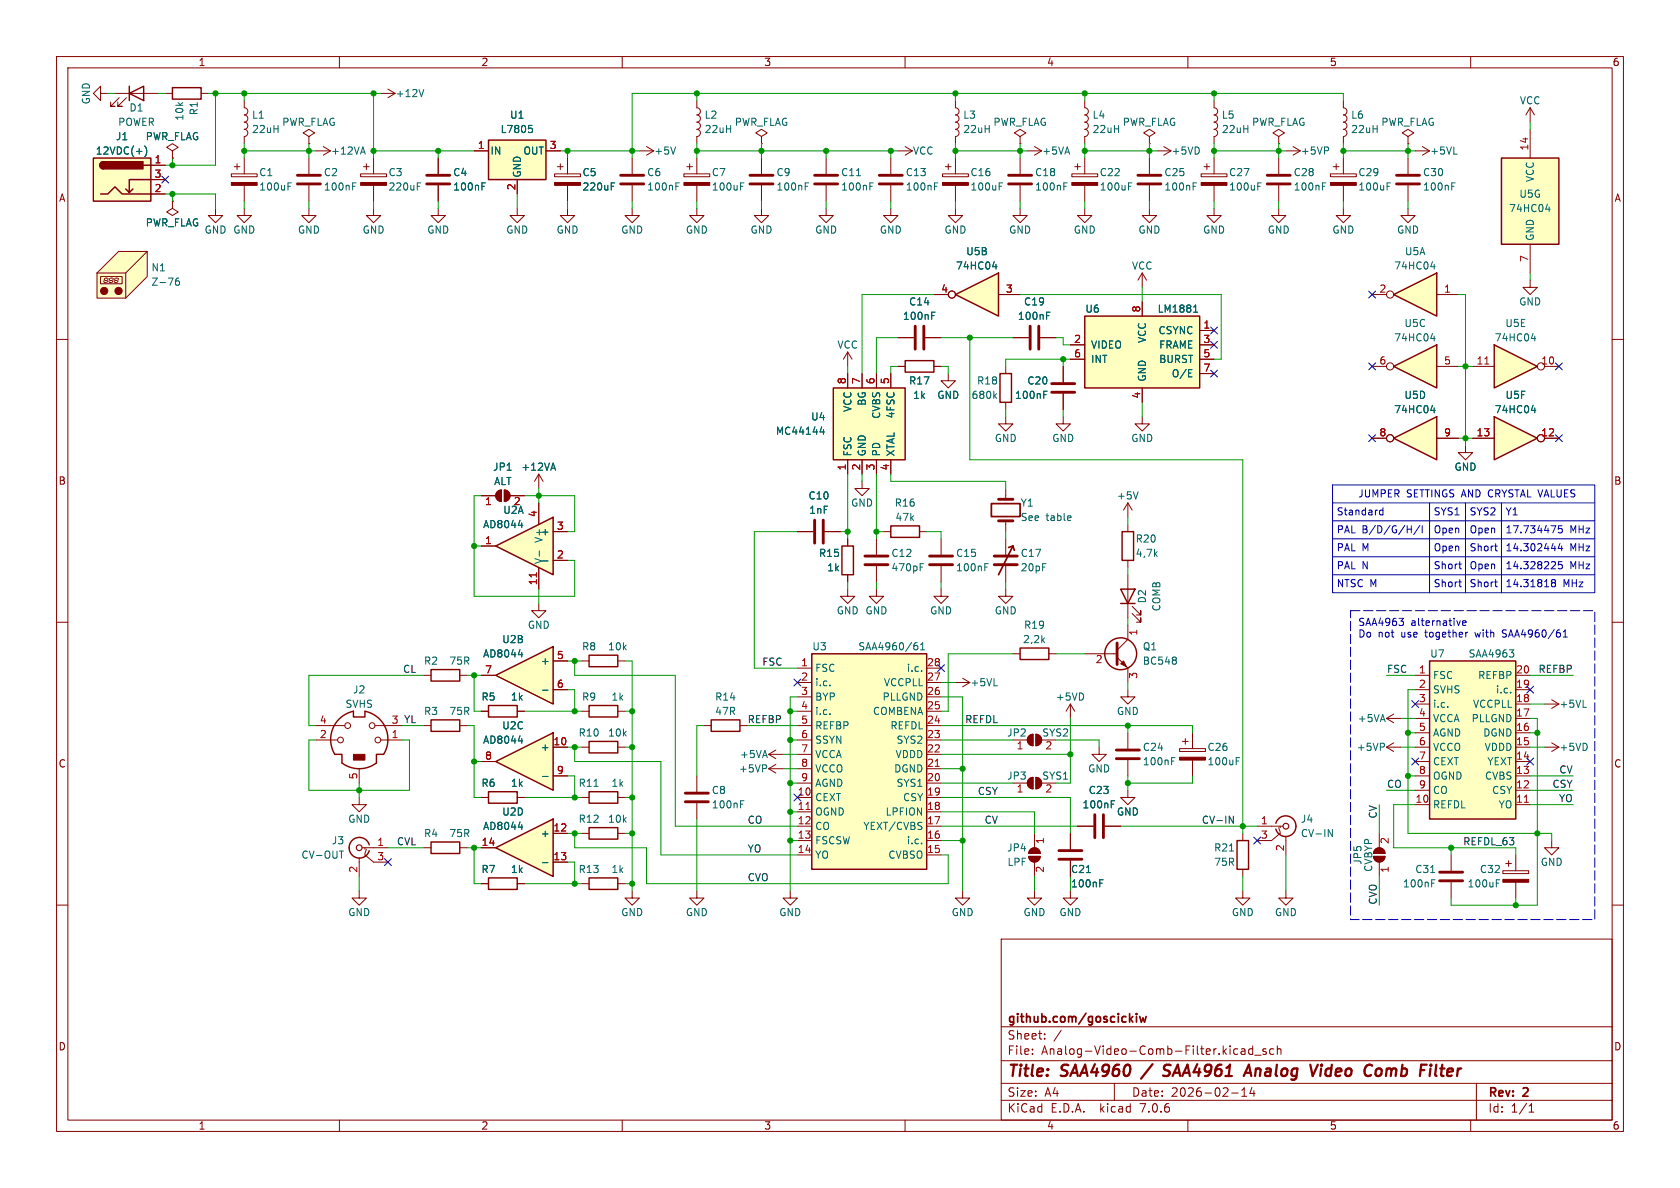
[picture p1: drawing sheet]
<svg xmlns="http://www.w3.org/2000/svg" width="297mm" height="210mm" viewBox="0 0 297 210" stroke-linecap="round" stroke-linejoin="round" font-family="sans-serif">
<defs><g id="words">
<g font-size="2.8" fill="#840000">
<text x="178" y="190.9">Title:</text>
<text x="187.7" y="190.9">SAA4960</text>
<text x="207.4" y="190.9">SAA4961</text>
<text x="222.6" y="190.9">Analog</text>
<text x="235" y="190.9">Video</text>
<text x="245.3" y="190.9">Comb</text>
<text x="255.9" y="190.9">Filter</text>
</g>
<g font-size="2.1" fill="#840000">
<text x="178" y="184">Sheet:</text>
<text x="178" y="181.2">github.com/goscickiw</text>
<text x="178" y="186.7">File:</text>
<text x="184.1" y="186.7">Analog-Video-Comb-Filter.kicad_sch</text>
<text x="178" y="196.9">KiCad</text>
<text x="178" y="194.1">Size:</text>
<text x="184.7" y="194.1">A4</text>
<text x="185.7" y="196.9">E.D.A.</text>
<text x="194.6" y="196.9">kicad</text>
<text x="200" y="194.1">Date:</text>
<text x="201.8" y="196.9">7.0.6</text>
<text x="207" y="194.1">2026-02-14</text>
<text x="263" y="194.3">Rev:</text>
<text x="263" y="196.9">Id:</text>
<text x="267.1" y="196.9">1/1</text>
<text x="269.4" y="194.3">2</text>
</g>
<g font-size="1.8" fill="#840000">
<text x="35" y="11.9">1</text>
<text x="85" y="11.9">2</text>
<text x="135" y="11.9">3</text>
<text x="185" y="11.9">4</text>
<text x="235" y="11.9">5</text>
<text x="285" y="11.9">6</text>
<text x="10.3" y="35.9">A</text>
<text x="285.3" y="35.9">A</text>
<text x="10.3" y="85.9">B</text>
<text x="285.3" y="85.9">B</text>
<text x="10.3" y="135.9">C</text>
<text x="285.3" y="135.9">C</text>
<text x="10.3" y="185.9">D</text>
<text x="285.3" y="185.9">D</text>
<text x="35" y="199.9">1</text>
<text x="85" y="199.9">2</text>
<text x="135" y="199.9">3</text>
<text x="185" y="199.9">4</text>
<text x="235" y="199.9">5</text>
<text x="285" y="199.9">6</text>
</g>
<g font-size="1.8" fill="#006464">
<text x="69.9" y="17.4">+12V</text>
<text x="16.1" y="18.5" transform="rotate(-90 16.1 18.5)">GND</text>
<text x="20.8" y="22.5">POWER</text>
<text x="22.8" y="19.9">D1</text>
<text x="32.6" y="21.4" transform="rotate(-90 32.6 21.4)">10k</text>
<text x="35.2" y="20.5" transform="rotate(-90 35.2 20.5)">R1</text>
<text x="44.5" y="23.7">22uH</text>
<text x="44.5" y="21.2">L1</text>
<text x="49.8" y="22.5">PWR_FLAG</text>
<text x="88.4" y="23.7">L7805</text>
<text x="90.1" y="21.2">U1</text>
<text x="124.5" y="23.7">22uH</text>
<text x="124.5" y="21.2">L2</text>
<text x="129.8" y="22.5">PWR_FLAG</text>
<text x="170.2" y="23.7">22uH</text>
<text x="170.2" y="21.2">L3</text>
<text x="175.5" y="22.5">PWR_FLAG</text>
<text x="193" y="23.7">22uH</text>
<text x="193" y="21.2">L4</text>
<text x="198.4" y="22.5">PWR_FLAG</text>
<text x="215.9" y="23.7">22uH</text>
<text x="215.9" y="21.2">L5</text>
<text x="221.2" y="22.5">PWR_FLAG</text>
<text x="238.8" y="23.7">22uH</text>
<text x="238.8" y="21.2">L6</text>
<text x="244.1" y="22.5">PWR_FLAG</text>
<text x="268.6" y="18.6">VCC</text>
<text x="16.8" y="27.5">12VDC(+)</text>
<text x="20.4" y="25">J1</text>
<text x="25.7" y="25">PWR_FLAG</text>
<text x="58.4" y="27.5">+12VA</text>
<text x="86.6" y="27.5">IN</text>
<text x="92.4" y="27.5">OUT</text>
<text x="115.6" y="27.5">+5V</text>
<text x="161.3" y="27.5">VCC</text>
<text x="184.2" y="27.5">+5VA</text>
<text x="207" y="27.5">+5VD</text>
<text x="229.9" y="27.5">+5VP</text>
<text x="252.7" y="27.5">+5VL</text>
<text x="45.7" y="31.3">C1</text>
<text x="45.7" y="33.9">100uF</text>
<text x="57.2" y="31.3">C2</text>
<text x="57.2" y="33.9">100nF</text>
<text x="68.6" y="31.3">C3</text>
<text x="68.6" y="33.9">220uF</text>
<text x="80" y="31.3">C4</text>
<text x="80" y="33.9">100nF</text>
<text x="92.3" y="31.5" transform="rotate(-90 92.3 31.5)">GND</text>
<text x="102.9" y="31.3">C5</text>
<text x="102.9" y="33.9">220uF</text>
<text x="114.3" y="31.3">C6</text>
<text x="114.3" y="33.9">100nF</text>
<text x="125.7" y="31.3">C7</text>
<text x="125.7" y="33.9">100uF</text>
<text x="137.2" y="31.3">C9</text>
<text x="137.2" y="33.9">100nF</text>
<text x="148.6" y="33.9">100nF</text>
<text x="148.6" y="31.3">C11</text>
<text x="160" y="33.9">100nF</text>
<text x="160" y="31.3">C13</text>
<text x="171.5" y="33.9">100uF</text>
<text x="171.5" y="31.3">C16</text>
<text x="182.9" y="33.9">100nF</text>
<text x="182.9" y="31.3">C18</text>
<text x="194.3" y="33.9">100uF</text>
<text x="194.3" y="31.3">C22</text>
<text x="205.7" y="33.9">100nF</text>
<text x="205.7" y="31.3">C25</text>
<text x="217.2" y="33.9">100uF</text>
<text x="217.2" y="31.3">C27</text>
<text x="228.6" y="33.9">100nF</text>
<text x="228.6" y="31.3">C28</text>
<text x="240" y="33.9">100uF</text>
<text x="240" y="31.3">C29</text>
<text x="251.5" y="33.9">100nF</text>
<text x="251.5" y="31.3">C30</text>
<text x="268.5" y="35.2">U5G</text>
<text x="271.4" y="32.3" transform="rotate(-90 271.4 32.3)">VCC</text>
<text x="25.7" y="40.2">PWR_FLAG</text>
<text x="36.1" y="41.5">GND GND</text>
<text x="52.6" y="41.5">GND</text>
<text x="64" y="41.5">GND</text>
<text x="75.4" y="41.5">GND</text>
<text x="89.4" y="41.5">GND</text>
<text x="98.3" y="41.5">GND</text>
<text x="109.7" y="41.5">GND</text>
<text x="121.2" y="41.5">GND</text>
<text x="132.6" y="41.5">GND</text>
<text x="144" y="41.5">GND</text>
<text x="155.4" y="41.5">GND</text>
<text x="166.9" y="41.5">GND</text>
<text x="178.3" y="41.5">GND</text>
<text x="189.7" y="41.5">GND</text>
<text x="201.2" y="41.5">GND</text>
<text x="212.6" y="41.5">GND</text>
<text x="224" y="41.5">GND</text>
<text x="235.5" y="41.5">GND</text>
<text x="246.9" y="41.5">GND</text>
<text x="266.7" y="37.7">74HC04</text>
<text x="168.9" y="47.9">74HC04</text>
<text x="170.7" y="45.3">U5B</text>
<text x="200" y="47.9">VCC</text>
<text x="246.4" y="47.9">74HC04</text>
<text x="248.3" y="45.3">U5A</text>
<text x="271.4" y="42.7" transform="rotate(-90 271.4 42.7)">GND</text>
<text x="26.7" y="50.7">Z-76</text>
<text x="26.7" y="48.2">N1</text>
<text x="159.5" y="56.7">100nF</text>
<text x="160.6" y="54.2">C14</text>
<text x="179.8" y="56.7">100nF</text>
<text x="180.9" y="54.2">C19</text>
<text x="191.8" y="55.5">U6</text>
<text x="204.6" y="55.5">LM1881</text>
<text x="204.7" y="59.3">CSYNC</text>
<text x="248.2" y="58">U5C</text>
<text x="266" y="58">U5E</text>
<text x="268.5" y="54.2">GND</text>
<text x="147.9" y="61.8">VCC</text>
<text x="192.8" y="61.8">VIDEO</text>
<text x="192.8" y="64.4">INT</text>
<text x="202.8" y="60.7" transform="rotate(-90 202.8 60.7)">VCC</text>
<text x="204.8" y="61.8">FRAME</text>
<text x="204.8" y="64.4">BURST</text>
<text x="246.4" y="60.6">74HC04</text>
<text x="264.1" y="60.6">74HC04</text>
<text x="153.3" y="71.8" transform="rotate(-90 153.3 71.8)">BG</text>
<text x="160.6" y="68.2">R17</text>
<text x="161.3" y="70.7">1k</text>
<text x="165.6" y="70.7">GND</text>
<text x="171.7" y="70.7">680k</text>
<text x="172.6" y="68.2">R18</text>
<text x="179.3" y="70.7">100nF</text>
<text x="181.5" y="68.2">C20</text>
<text x="202.8" y="67.6" transform="rotate(-90 202.8 67.6)">GND</text>
<text x="207.1" y="66.9">O/E</text>
<text x="248.2" y="70.7">U5D</text>
<text x="266.1" y="70.7">U5F</text>
<text x="137.1" y="77.1">MC44144</text>
<text x="143.3" y="74.5">U4</text>
<text x="150.7" y="72.9" transform="rotate(-90 150.7 72.9)">VCC</text>
<text x="155.8" y="74.1" transform="rotate(-90 155.8 74.1)">CVBS</text>
<text x="158.3" y="74.1" transform="rotate(-90 158.3 74.1)">4FSC</text>
<text x="246.4" y="73.3">74HC04</text>
<text x="264.1" y="73.3">74HC04</text>
<text x="87.1" y="83.4">JP1</text>
<text x="92.1" y="83.4">+12VA</text>
<text x="150.7" y="80.8" transform="rotate(-90 150.7 80.8)">FSC</text>
<text x="153.3" y="80.8" transform="rotate(-90 153.3 80.8)">GND</text>
<text x="155.8" y="80.8" transform="rotate(-90 155.8 80.8)">PD</text>
<text x="158.3" y="80.8" transform="rotate(-90 158.3 80.8)">XTAL</text>
<text x="175.8" y="78.3">GND</text>
<text x="185.9" y="78.3">GND</text>
<text x="199.9" y="78.3">GND</text>
<text x="257" y="83.4">GND</text>
<text x="87.3" y="86">ALT</text>
<text x="90.7" y="89.6">2</text>
<text x="142.8" y="88.5">C10</text>
<text x="150.4" y="89.8">GND</text>
<text x="158.1" y="89.8">R16</text>
<text x="180.3" y="89.8">Y1</text>
<text x="197.4" y="88.5">+5V</text>
<text x="85.3" y="93.6">AD8044</text>
<text x="88.9" y="91">U2A</text>
<text x="95.5" y="94.8">+</text>
<text x="143" y="91">1nF</text>
<text x="158.2" y="92.3">47k</text>
<text x="180.3" y="92.3">See</text>
<text x="184.9" y="92.3">table</text>
<text x="96.1" y="99.8" transform="rotate(-90 96.1 99.8)">V-</text>
<text x="96.1" y="96.1" transform="rotate(-90 96.1 96.1)">V+</text>
<text x="144.7" y="98.7">R15</text>
<text x="146.1" y="101.2">1k</text>
<text x="157.5" y="101.2">470pF</text>
<text x="157.5" y="98.7">C12</text>
<text x="168.9" y="101.2">100nF</text>
<text x="168.9" y="98.7">C15</text>
<text x="180.3" y="98.7">C17</text>
<text x="180.3" y="101.2">20pF</text>
<text x="200.7" y="98.7">4,7k</text>
<text x="200.7" y="96.1">R20</text>
<text x="202.8" y="106.8" transform="rotate(-90 202.8 106.8)">D2</text>
<text x="88.7" y="113.9">U2B</text>
<text x="93.2" y="111.4">GND</text>
<text x="147.8" y="108.8">GND GND</text>
<text x="164.3" y="108.8">GND</text>
<text x="175.8" y="108.8">GND</text>
<text x="180.8" y="113.9">2,2k</text>
<text x="180.9" y="111.4">R19</text>
<text x="205.3" y="108.2" transform="rotate(-90 205.3 108.2)">COMB</text>
<text x="74.9" y="117.7">R2</text>
<text x="79.3" y="117.7">75R</text>
<text x="85.3" y="116.4">AD8044</text>
<text x="95.5" y="117.7">+</text>
<text x="102.8" y="115.2">R8</text>
<text x="107.4" y="115.2">10k</text>
<text x="143.5" y="115.2">U3</text>
<text x="144" y="119">FSC</text>
<text x="151.6" y="115.2">SAA4960/61</text>
<text x="160.2" y="119">i.c.</text>
<text x="201.9" y="117.7">BC548</text>
<text x="201.9" y="115.2">Q1</text>
<text x="252.7" y="116.4">U7</text>
<text x="259.5" y="116.4">SAA4963</text>
<text x="61" y="125.3">SVHS</text>
<text x="62.3" y="122.8">J2</text>
<text x="85" y="124.1">R5</text>
<text x="90.2" y="124.1">1k</text>
<text x="102.8" y="124.1">R9</text>
<text x="108" y="124.1">1k</text>
<text x="126.3" y="124.1">R14</text>
<text x="144" y="121.5">i.c.</text>
<text x="144" y="124.1">BYP</text>
<text x="155.9" y="124.1">PLLGND</text>
<text x="156.2" y="121.5">VCCPLL</text>
<text x="171.5" y="121.5">+5VL</text>
<text x="186.6" y="124.1">+5VD</text>
<text x="253.2" y="120.2">FSC</text>
<text x="253.2" y="122.8">SVHS</text>
<text x="253.2" y="125.3">i.c.</text>
<text x="260.3" y="125.3">VCCPLL</text>
<text x="261.2" y="120.2">REFBP</text>
<text x="264.4" y="122.8">i.c.</text>
<text x="275.6" y="125.3">+5VL</text>
<text x="74.9" y="126.6">R3</text>
<text x="79.3" y="126.6">75R</text>
<text x="85.3" y="131.7">AD8044</text>
<text x="88.7" y="129.1">U2C</text>
<text x="102.2" y="130.4">R10</text>
<text x="107.4" y="130.4">10k</text>
<text x="126.3" y="126.6">47R</text>
<text x="144" y="126.6">i.c.</text>
<text x="144" y="129.1">REFBP</text>
<text x="144" y="131.7">SSYN</text>
<text x="154.2" y="126.6">COMBENA</text>
<text x="157.3" y="129.1">REFDL</text>
<text x="158.4" y="131.7">SYS2</text>
<text x="178" y="130.4">JP2</text>
<text x="184.2" y="130.4">SYS2</text>
<text x="197.4" y="126.6">GND</text>
<text x="239.9" y="127.9">+5VA</text>
<text x="253.2" y="127.9">VCCA</text>
<text x="253.2" y="130.4">AGND</text>
<text x="260.1" y="127.9">PLLGND</text>
<text x="262.1" y="130.4">DGND</text>
<text x="95.5" y="132.9">+</text>
<text x="130.5" y="136.8">+5VP</text>
<text x="130.7" y="134.2">+5VA</text>
<text x="144" y="134.2">VCCA</text>
<text x="144" y="136.8">VCCO</text>
<text x="158" y="136.8">DGND</text>
<text x="158.2" y="134.2">VDDD</text>
<text x="192.3" y="136.8">GND</text>
<text x="201.9" y="135.5">100nF</text>
<text x="201.9" y="132.9">C24</text>
<text x="213.4" y="135.5">100uF</text>
<text x="213.4" y="132.9">C26</text>
<text x="239.8" y="132.9">+5VP</text>
<text x="253.2" y="132.9">VCCO</text>
<text x="253.2" y="135.5">CEXT</text>
<text x="262.4" y="132.9">VDDD</text>
<text x="262.8" y="135.5">YEXT</text>
<text x="275.6" y="132.9">+5VD</text>
<text x="85" y="139.3">R6</text>
<text x="90.2" y="139.3">1k</text>
<text x="102.2" y="139.3">R11</text>
<text x="108" y="139.3">1k</text>
<text x="125.7" y="140.6">C8</text>
<text x="125.7" y="143.1">100nF</text>
<text x="144" y="141.8">CEXT</text>
<text x="144" y="139.3">AGND</text>
<text x="158.4" y="139.3">SYS1</text>
<text x="159.6" y="141.8">CSY</text>
<text x="178" y="138">JP3</text>
<text x="184.2" y="138">SYS1</text>
<text x="191.3" y="143.1">100nF</text>
<text x="192.4" y="140.6">C23</text>
<text x="253.2" y="143.1">REFDL</text>
<text x="253.2" y="138">OGND</text>
<text x="253.2" y="140.6">CO</text>
<text x="262.4" y="138">CVBS</text>
<text x="263.7" y="140.6">CSY</text>
<text x="264.8" y="143.1">YO</text>
<text x="58.6" y="149.5">J3</text>
<text x="61.5" y="145.6">GND</text>
<text x="74.9" y="148.2">R4</text>
<text x="79.3" y="148.2">75R</text>
<text x="85.3" y="146.9">AD8044</text>
<text x="88.7" y="144.4">U2D</text>
<text x="95.5" y="148.2">+</text>
<text x="102.2" y="145.6">R12</text>
<text x="107.4" y="145.6">10k</text>
<text x="144" y="144.4">OGND</text>
<text x="144" y="146.9">CO</text>
<text x="144" y="149.5">FSCSW</text>
<text x="152.5" y="146.9">YEXT/CVBS</text>
<text x="156.5" y="144.4">LPFION</text>
<text x="160.2" y="149.5">i.c.</text>
<text x="197.4" y="144.4">GND</text>
<text x="229.9" y="145.6">J4</text>
<text x="229.9" y="148.2">CV-IN</text>
<text x="53.2" y="152">CV-OUT</text>
<text x="85" y="154.5">R7</text>
<text x="90.2" y="154.5">1k</text>
<text x="102.2" y="154.5">R13</text>
<text x="108" y="154.5">1k</text>
<text x="144" y="152">YO</text>
<text x="157" y="152">CVBSO</text>
<text x="178" y="150.7">JP4</text>
<text x="178" y="153.3">LPF</text>
<text x="189.2" y="154.5">C21</text>
<text x="214.5" y="150.7">R21</text>
<text x="214.5" y="153.3">75R</text>
<text x="240.9" y="153" transform="rotate(-90 240.9 153)">JP5</text>
<text x="242.8" y="154.2" transform="rotate(-90 242.8 154.2)">CVBYP</text>
<text x="250.1" y="154.5">C31</text>
<text x="261.5" y="154.5">C32</text>
<text x="272.3" y="153.3">GND</text>
<text x="189.2" y="157.1">100nF</text>
<text x="247.9" y="157.1">100nF</text>
<text x="259.4" y="157.1">100uF</text>
<text x="61.5" y="162.2">GND</text>
<text x="109.7" y="162.2">GND</text>
<text x="121.2" y="162.2">GND</text>
<text x="137.7" y="162.2">GND</text>
<text x="168.1" y="162.2">GND</text>
<text x="180.8" y="162.2">GND</text>
<text x="187.2" y="162.2">GND</text>
<text x="217.7" y="162.2">GND</text>
<text x="225.3" y="162.2">GND</text>
</g>
<g font-size="1.8" fill="#a90000">
<text x="27.2" y="29">1</text>
<text x="84.4" y="26.4">1</text>
<text x="97.1" y="26.4">3</text>
<text x="270.3" y="26.7" transform="rotate(-90 270.3 26.7)">14</text>
<text x="27.2" y="34">2</text>
<text x="27.2" y="31.5">3</text>
<text x="91.2" y="33.7" transform="rotate(-90 91.2 33.7)">2</text>
<text x="270.3" y="46.4" transform="rotate(-90 270.3 46.4)">7</text>
<text x="166.3" y="51.8">4</text>
<text x="177.7" y="51.8">3</text>
<text x="243.8" y="51.8">2</text>
<text x="255.2" y="51.8">1</text>
<text x="201.7" y="55.3" transform="rotate(-90 201.7 55.3)">8</text>
<text x="212.7" y="58.2">1</text>
<text x="189.8" y="60.7">2</text>
<text x="189.8" y="63.2">6</text>
<text x="212.7" y="60.7">3</text>
<text x="212.7" y="63.2">5</text>
<text x="212.7" y="65.8">7</text>
<text x="243.8" y="64.5">6</text>
<text x="255.2" y="64.5">5</text>
<text x="260.9" y="64.5">11</text>
<text x="272.4" y="64.5">10</text>
<text x="149.6" y="68" transform="rotate(-90 149.6 68)">8</text>
<text x="152.1" y="68" transform="rotate(-90 152.1 68)">7</text>
<text x="154.7" y="68" transform="rotate(-90 154.7 68)">6</text>
<text x="157.2" y="68" transform="rotate(-90 157.2 68)">5</text>
<text x="201.7" y="70.6" transform="rotate(-90 201.7 70.6)">4</text>
<text x="243.8" y="77.2">8</text>
<text x="255.2" y="77.2">9</text>
<text x="260.9" y="77.2">13</text>
<text x="272.4" y="77.2">12</text>
<text x="149.6" y="83.3" transform="rotate(-90 149.6 83.3)">1</text>
<text x="152.1" y="83.3" transform="rotate(-90 152.1 83.3)">2</text>
<text x="154.7" y="83.3" transform="rotate(-90 154.7 83.3)">3</text>
<text x="157.2" y="83.3" transform="rotate(-90 157.2 83.3)">4</text>
<text x="85.7" y="89.6">1</text>
<text x="95" y="91.5" transform="rotate(-90 95 91.5)">4</text>
<text x="98.4" y="93.7">3</text>
<text x="85.7" y="96.3">1</text>
<text x="98.4" y="98.8">2</text>
<text x="95" y="103.5" transform="rotate(-90 95 103.5)">11</text>
<text x="201.4" y="112.5" transform="rotate(-90 201.4 112.5)">1</text>
<text x="85.7" y="119.1">7</text>
<text x="98.4" y="116.6">5</text>
<text x="141.5" y="117.9">1</text>
<text x="163.8" y="117.9">28</text>
<text x="193.6" y="117.6">2</text>
<text x="250.8" y="119.1">1</text>
<text x="267.9" y="119.1">20</text>
<text x="98.4" y="121.7">6</text>
<text x="141.5" y="120.4">2</text>
<text x="141.5" y="122.9">3</text>
<text x="141.5" y="125.5">4</text>
<text x="163.8" y="125.5">25</text>
<text x="163.8" y="122.9">26</text>
<text x="163.8" y="120.4">27</text>
<text x="201.4" y="120.1" transform="rotate(-90 201.4 120.1)">3</text>
<text x="250.8" y="121.7">2</text>
<text x="250.8" y="124.2">3</text>
<text x="267.9" y="124.2">18</text>
<text x="267.9" y="121.7">19</text>
<text x="56.4" y="130.6">2</text>
<text x="56.4" y="128">4</text>
<text x="69.1" y="130.6">1</text>
<text x="97.7" y="131.8">10</text>
<text x="141.5" y="128">5</text>
<text x="141.5" y="130.6">6</text>
<text x="163.8" y="130.6">23</text>
<text x="163.8" y="128">24</text>
<text x="250.8" y="126.7">4</text>
<text x="250.8" y="129.3">5</text>
<text x="250.8" y="131.8">6</text>
<text x="267.9" y="131.8">15</text>
<text x="267.9" y="129.3">16</text>
<text x="267.9" y="126.7">17</text>
<text x="63.2" y="137.9" transform="rotate(-90 63.2 137.9)">5</text>
<text x="85.7" y="134.4">8</text>
<text x="98.4" y="136.9">9</text>
<text x="141.5" y="133.1">7</text>
<text x="141.5" y="135.6">8</text>
<text x="163.8" y="135.6">21</text>
<text x="163.8" y="133.1">22</text>
<text x="179.6" y="132.8">1</text>
<text x="184.7" y="132.8">2</text>
<text x="250.8" y="134.4">7</text>
<text x="250.8" y="136.9">8</text>
<text x="267.9" y="136.9">13</text>
<text x="267.9" y="134.4">14</text>
<text x="140.9" y="140.7">10</text>
<text x="140.9" y="143.3">11</text>
<text x="141.5" y="138.2">9</text>
<text x="163.8" y="143.3">18</text>
<text x="163.8" y="140.7">19</text>
<text x="163.8" y="138.2">20</text>
<text x="179.6" y="140.4">1</text>
<text x="184.7" y="140.4">2</text>
<text x="250.1" y="142">10</text>
<text x="250.8" y="139.4">9</text>
<text x="267.9" y="142">11</text>
<text x="267.9" y="139.4">12</text>
<text x="66.6" y="149.6">1</text>
<text x="85" y="149.6">14</text>
<text x="97.7" y="147.1">12</text>
<text x="140.9" y="145.8">12</text>
<text x="140.9" y="148.3">13</text>
<text x="163.8" y="148.3">16</text>
<text x="163.8" y="145.8">17</text>
<text x="184.9" y="149.3" transform="rotate(-90 184.9 149.3)">1</text>
<text x="222.8" y="145.8">1</text>
<text x="222.8" y="148.3">3</text>
<text x="245.8" y="149.3" transform="rotate(-90 245.8 149.3)">2</text>
<text x="63.2" y="154.4" transform="rotate(-90 63.2 154.4)">2</text>
<text x="66.6" y="152.1">3</text>
<text x="97.7" y="152.1">13</text>
<text x="140.9" y="150.9">14</text>
<text x="163.8" y="150.9">15</text>
<text x="184.9" y="154.4" transform="rotate(-90 184.9 154.4)">2</text>
<text x="227.1" y="150.6" transform="rotate(-90 227.1 150.6)">2</text>
<text x="245.8" y="154.4" transform="rotate(-90 245.8 154.4)">1</text>
</g>
<g font-size="1.8" fill="#0000c2">
<text x="240" y="88">JUMPER</text>
<text x="248.6" y="88">SETTINGS AND CRYSTAL VALUES</text>
<text x="236.2" y="94.4">PAL B/D/G/H/I</text>
<text x="236.2" y="91.2">Standard</text>
<text x="253.4" y="94.4">Open</text>
<text x="253.4" y="91.2">SYS1</text>
<text x="259.7" y="94.4">Open</text>
<text x="259.7" y="91.2">SYS2</text>
<text x="266.1" y="94.4">17.734475</text>
<text x="266.1" y="91.2">Y1</text>
<text x="277.5" y="94.4">MHz</text>
<text x="236.2" y="100.7">PAL N</text>
<text x="236.2" y="97.5">PAL M</text>
<text x="253.4" y="100.7">Short</text>
<text x="253.4" y="97.5">Open</text>
<text x="259.7" y="100.7">Open</text>
<text x="259.7" y="97.5">Short</text>
<text x="266.1" y="100.7">14.328225</text>
<text x="266.1" y="97.5">14.302444</text>
<text x="277.5" y="100.7">MHz</text>
<text x="277.5" y="97.5">MHz</text>
<text x="236.2" y="103.9">NTSC M</text>
<text x="253.4" y="103.9">Short</text>
<text x="259.7" y="103.9">Short</text>
<text x="266.1" y="103.9">14.31818</text>
<text x="276.3" y="103.9">MHz</text>
<text x="240" y="110.7">SAA4963</text>
<text x="240" y="112.8">Do</text>
<text x="243.6" y="112.8">not</text>
<text x="247.8" y="112.8">use</text>
<text x="249.4" y="110.7">alternative</text>
<text x="252.3" y="112.8">together</text>
<text x="261.3" y="112.8">with</text>
<text x="266.3" y="112.8">SAA4960/61</text>
</g>
<g font-size="1.8" fill="#0f0f0f">
<text x="71.2" y="119">CL</text>
<text x="134.7" y="117.8">FSC</text>
<text x="245.1" y="119">FSC</text>
<text x="271.9" y="119">REFBP</text>
<text x="69.1" y="128">3 YL</text>
<text x="132.1" y="127.9">REFBP</text>
<text x="170.5" y="127.9">REFDL</text>
<text x="275.6" y="136.8">CV</text>
<text x="172.8" y="140.6">CSY</text>
<text x="245.1" y="139.4">CO</text>
<text x="274.4" y="139.4">CSY</text>
<text x="275.5" y="141.9">YO</text>
<text x="70.1" y="149.5">CVL</text>
<text x="132.1" y="145.7">CO</text>
<text x="174" y="145.7">CV</text>
<text x="212.4" y="145.7">CV-IN</text>
<text x="243.5" y="144.8" transform="rotate(-90 243.5 144.8)">CV</text>
<text x="258.6" y="149.5">REFDL_63</text>
<text x="132.1" y="155.9">CVO</text>
<text x="132.1" y="150.8">YO</text>
<text x="243.5" y="160" transform="rotate(-90 243.5 160)">CVO</text>
</g>
</g></defs>
<g fill="none" stroke="#840000" stroke-width=".18">
<path d="M10 10h277v190h-277zM12 12h273v186h-273zM60 10v2M110 10v2M160 10v2M210 10v2M260 10v2M250.2 26.7h2.5M251.5 25.9l1.2 .8M252.7 26.7l-1.2 .7M10 60h2M285 60h2"/>
<path d="M149.9 62.2l-.8 1.3M149.9 62.2v2.6M149.9 62.2l.7 1.3M177.8 95.3v3M177.8 99.8v3.1M10 110h2M166.4 104.1v1.3h1.2l-1.2 1.3-1.3-1.3h1.3M285 110h2M135.9 135.9l1.3 .8M135.9 135.9h2.5M137.2 135.1l-1.3 .8M10 160h2"/>
<path d="M274.3 148.6v1.3h1.3l-1.3 1.2-1.3-1.2h1.3M285 160h2M177 166h108v32h-108zM60 198v2M110 198v2M160 198v2M177 194.5h108M177 191.5h108M177 187.5h108M177 181.5h108M182.5 186.3v.1M182.5 185.5v.1"/>
<path d="M184.7 183.6v.1M184.7 182.8v.1M187.6 182.1l-1.3 2M197 191.5v3M210 198v2M217.7 193.2h1.2M218.7 185.4l.1 .1M218.8 186.3l-.1 .1M219.5 185.5h.5l.1 .9M219.5 193.8h.9M219.5 192.7l.5-.4v1.5M220.1 185.8h-.5a.29 .29 0 0 0-.2 .3 .29 .29 0 0 0 .2 .3l.5-.1"/>
<path d="M221.3 192.2l-.3 1.1h.9M221.5 185.5l-.5-.1-.3 .3v.4l.2 .2h.6M221.5 184.9v1.5M221.7 192.8v1M221.8 186.5h1.2M223.8 185.5l-.3-.1-.3 .2 .1 .2 .5 .2v.3h-.6M225.2 185.5l-.5-.1-.2 .3v.4l.1 .2h.6M225.8 185.5l.2-.1 .4 .1 .1 .9M225.8 184.9v1.5M260 198v2M261 191.5v6.5M270.3 196.6h.9"/>
<path d="M270.3 195.5l.4-.4v1.5"/>
</g>
<g fill="none" stroke="#840000" stroke-width=".4">
<path d="M203.8 188.1l-2.1 2.6M206.7 190a.85 .85 0 0 1-1.1 .1M206.7 188.2l-.7 .1a.46 .46 0 0 0-.2 .5 .46 .46 0 0 0 .3 .4l.5 .2M219.9 190.2l.9-2 .4 2M220.1 189.6h1M233.6 188.9l-.2 1.3M233.6 188.2v.2M233.6 188.2l-.1 .1 .1 .1M233.6 188.2l.1 .1-.1 .1M234.5 189.1l-.2 .7 .3 .4M243.5 189a.5 .5 0 0 1 .8 .3l-.1 .5a.62 .62 0 0 1-.7 .4M254.6 188.9h.8"/>
<path d="M255 188.2l-.2 1.7v.2l.4 .1"/>
</g>
<path d="M179.1 96.5l-2.6 5.1M179.1 96.5l-.8 .3M179.1 96.5l.2 .8M200.9 179.2v.1M200.9 179.7v1M201.5 179.7l.3 1 .3-.7 .2 .7 .3-1" fill="none" stroke="#840000" stroke-width=".3"/>
<path d="M257 27.2h.6M135.4 135.3l.1 .1-.1 .4" fill="none" stroke="#006464" stroke-width=".18"/>
<path d="M175.8 99.8h4M175.8 98.3h4" fill="none" stroke="#840000" stroke-width=".51"/>
<path d="M264.2 61l7.6 3.8-7.6 3.8z" fill="#ffffc2"/>
<g fill="none" stroke="#840000" stroke-width=".25">
<path d="M22.9 16.5l2.5-1.3v2.6zM22.9 15.2v2.6M16.5 27.9h10.2v7.7h-10.2zM17.8 34.3h1.2l1.3-1.3 1.3 1.3h5.1M18.3 28.6a.64 .64 0 0 0-.6 .6 .64 .64 0 0 0 .6 .6M23.5 33.4l-.6 .6M25.4 29.2h1.3M26.7 31.8h-3.8v2.2l-.7-.6M265.4 27.9h10.2v15.3h-10.2zM147.3 68.6h12.7v12.7h-12.7zM264.2 61l7.6 3.8-7.6 3.8zM148.8 96.5h2.1v5.1h-2.1z"/>
<path d="M180.3 114.6h5.1v2h-5.1zM104.1 140h5.1v2h-5.1zM104.1 155.2h5.1v2h-5.1z"/>
</g>
<g fill="none" stroke="#840000" stroke-width=".18">
<path d="M20.3 16.5h7.6M21.1 17.3l-1.5 1.5h.7h-.7v-.8M22.4 17.3l-1.6 1.5h.8h-.8v-.8M43.2 17.8v1.3a.64 .64 0 0 1 .6 .6 .64 .64 0 0 1-.6 .6 .64 .64 0 0 1 .6 .7 .64 .64 0 0 1-.6 .6 .64 .64 0 0 1 .6 .6 .64 .64 0 0 1-.6 .7 .64 .64 0 0 1 .6 .6 .64 .64 0 0 1-.6 .6v1.3M270.5 19.1l-.8 1.2M270.5 19.1v2.5M270.5 19.1l.8 1.2M26.7 29.2h2.5M26.7 34.3h2.5M26.7 31.8h2.5M248.9 36.8v1.3h1.3l-1.3 1.3-1.3-1.3h1.3M248.9 24.1l1-.6-1-.6-1 .6 1 .6v1.3"/>
<path d="M248.9 25.4h.1M248.9 27.9v2.8M248.9 32.8v2.8M270.5 22.9v5M270.5 43.2v5.1M149.9 66v2.6M152.4 66v2.6M154.9 66v2.6M157.5 66v2.6M260.3 64.8h3.9M273 64.8h2.6M141 94h2.8"/>
<path d="M145.8 94h2.8M149.9 81.3v2.5M149.9 95.3v1.2M152.4 81.3v2.5M154.9 81.3v2.5M157.5 81.3v2.5M149.9 101.6v1.3M170.2 119.9l1.2 .8M179.1 115.6h1.2M185.4 115.6h1.3M168.9 120.7h2.5M171.4 120.7l-1.2 .7"/>
<path d="M199.4 121.9v1.3h1.3l-1.3 1.3-1.3-1.3h1.3M199.4 139.7v1.3h1.3l-1.3 1.2-1.3-1.2h1.3M102.9 141h1.2M102.9 156.2h1.2M109.2 141h1.3M109.2 156.2h1.3M111.8 157.5v1.3h1.2l-1.2 1.2-1.3-1.2h1.3M139.7 157.5v1.3h1.3l-1.3 1.2-1.3-1.2h1.3M181.9 151.4h2a1.02 1.02 0 0 1-1 1 1.02 1.02 0 0 1-1-1zM182.2 150.2a1.02 1.02 0 0 1 1.1-.3 1.02 1.02 0 0 1 .6 1h-2zM182.9 147.3v2.6M182.9 152.4v2.5"/>
<path d="M256.5 151.1v2.8M256.5 156v2.8M265.7 153.9h4.6v.5h-4.6zM266.2 152.7h1M266.7 152.1v1.1M268 151.1v2.8M268 156v2.8"/>
<circle cx="272.4" cy="64.8" r=".63"/>
</g>
<path d="M262.5 64.4h.7" fill="none" stroke="#a90000" stroke-width=".18"/>
<g fill="none" stroke="#006464" stroke-width=".18">
<path d="M25.6 25.8a1.46 1.46 0 0 1 0 1.9M256.7 32.9h.4M256.7 32.3h.6M273.3 37h.7M273.9 36.6v.8M270.7 59.8h.8M271.3 59.4v.9M145 76.4h.8M145.6 75.9v.9M105 139h.7M175.7 121.2h.6M252.9 154.2h.7"/>
<path d="M253.1 156.1h.4M253.1 155.5h.6M264.5 156.1h.5M264.5 155.5h.6"/>
</g>
<g fill="#ffffc2" stroke="#ffffc2" stroke-width=".18">
<path d="M147.3 68.6h12.7v12.7h-12.7z"/>
<path d="M265.4 27.9h10.2v15.3h-10.2z"/>
<path d="M16.5 27.9h10.2v7.7h-10.2z"/>
</g>
<path d="M246.9 32.5h4.1M246.9 31h4.1M144 91.9v4.1M145.5 91.9v4.1M254.5 155.7h4.1M254.5 154.2h4.1" fill="none" stroke="#840000" stroke-width=".51"/>
<g fill="#840000" stroke="#840000" stroke-width=".18">
<path d="M182.2 150.2a1.02 1.02 0 0 1 1.1-.3 1.02 1.02 0 0 1 .6 1h-2z"/>
<path d="M181.9 151.4h2a1.02 1.02 0 0 1-1 1 1.02 1.02 0 0 1-1-1z"/>
<path d="M265.7 155.4h4.6v.6h-4.6z"/>
</g>
<g fill="#840000" stroke="#840000" stroke-width=".25">
<path d="M17.8 28.8l.5-.2v1.2a.63 .63 0 0 1-.6-.3 .63 .63 0 0 1 .1-.7z"/>
<path d="M18.3 28.6h7v1.2h-7z"/>
</g>
<path d="M246.4 77.5l7.6-3.8v7.6z" fill="#ffffc2"/>
<path d="M246.4 77.5l7.6-3.8v7.6z" fill="none" stroke="#840000" stroke-width=".25"/>
<g fill="none" stroke="#840000" stroke-width=".18">
<path d="M17.8 16.5v-1.3l-1.3 1.3 1.3 1.3v-1.3h1.2M242.6 77.5h2.5M254 77.5h3.8M259.1 78.7v1.3h1.2l-1.2 1.3-1.3-1.3h1.3"/>
<circle cx="245.7" cy="77.5" r=".63"/>
</g>
<path d="M252.9 72.5h.8M253.5 72.1v.9" fill="none" stroke="#006464" stroke-width=".18"/>
<path d="M264.2 73.7l7.6 3.8-7.6 3.8z" fill="#ffffc2"/>
<path d="M264.2 73.7l7.6 3.8-7.6 3.8z" fill="none" stroke="#840000" stroke-width=".25"/>
<g fill="none" stroke="#840000" stroke-width=".18">
<path d="M260.3 77.5h3.9M273 77.5h2.6M123.2 137.2v2.8M179.1 138.4h2.5M181.9 137.7l.7-.3v2a1.02 1.02 0 0 1-.9-.6 1.02 1.02 0 0 1 .2-1.1zM183.1 137.4a1.02 1.02 0 0 1 1 1 1.02 1.02 0 0 1-1 1zM123.2 142v2.8"/>
<circle cx="272.4" cy="77.5" r=".63"/>
</g>
<path d="M270.7 72.5h.8M271.3 72.1v.9M130.9 142.2h.4M130.9 141.5h.6" fill="none" stroke="#006464" stroke-width=".18"/>
<path d="M121.2 141.7h4M121.2 140.2h4" fill="none" stroke="#840000" stroke-width=".51"/>
<g fill="#840000" stroke="#840000" stroke-width=".18">
<path d="M181.9 137.7l.7-.3v2a1.02 1.02 0 0 1-.9-.6 1.02 1.02 0 0 1 .2-1.1z"/>
<path d="M183.1 137.4a1.02 1.02 0 0 1 1 1 1.02 1.02 0 0 1-1 1z"/>
</g>
<path d="M246.4 64.8l7.6-3.8v7.6z" fill="#ffffc2"/>
<path d="M246.4 64.8l7.6-3.8v7.6z" fill="none" stroke="#840000" stroke-width=".25"/>
<g fill="none" stroke="#840000" stroke-width=".18">
<path d="M242.6 64.8h2.5M254 64.8h3.8"/>
<circle cx="245.7" cy="64.8" r=".63"/>
</g>
<path d="M252.9 59.8h.8M253.5 59.4v.9" fill="none" stroke="#006464" stroke-width=".18"/>
<path d="M246.4 52.1l7.6-3.8v7.6z" fill="#ffffc2"/>
<g fill="none" stroke="#840000" stroke-width=".25">
<path d="M246.4 52.1l7.6-3.8v7.6zM198.1 104.1h2.6l-1.3 2.6zM198.1 106.7h2.6"/>
<circle cx="198.1" cy="115.6" r="2.82"/>
</g>
<g fill="none" stroke="#840000" stroke-width=".18">
<path d="M214.6 17.8v1.3a.64 .64 0 0 1 .7 .6 .64 .64 0 0 1-.7 .6 .64 .64 0 0 1 .7 .7 .64 .64 0 0 1-.7 .6 .64 .64 0 0 1 .7 .6 .64 .64 0 0 1-.7 .7 .64 .64 0 0 1 .7 .6 .64 .64 0 0 1-.7 .6v1.3M30.5 35.6v1.2l1 .7-1 .6-1-.6 1-.7M30.5 35.6h.1M212.3 30.7h4.6v.5h-4.6zM212.9 29.5h1M213.4 29v1M214.6 27.9v2.8M214.6 32.8v2.8M226.1 36.8v1.3h1.2l-1.2 1.3-1.3-1.3h1.3M237.5 36.8v1.3h1.3l-1.3 1.3-1.3-1.3h1.3M242.6 52.1h2.5M254 52.1h3.8"/>
<path d="M191.8 115.6h5.7M197.5 116.2l1.9 1.9v2.6M199.4 101.6v7.6M199.4 110.5v2.5l-1.9 1.9M200.2 108.5l1.5 1.5v-.8v.8h-.8M200.2 107.2l1.5 1.5v-.7v.7h-.8M179.1 130.8h2.5M181.9 130.1l.7-.3v2a1.02 1.02 0 0 1-.9-.6 1.02 1.02 0 0 1 .2-1.1zM183.1 129.8a1.02 1.02 0 0 1 1 1 1.02 1.02 0 0 1-1 1zM199.4 129.5v2.8M199.4 134.4v2.8"/>
<circle cx="245.7" cy="52.1" r=".63"/>
</g>
<path d="M222.4 32.9h.4M222.4 32.3h.6M252.9 47.1h.8M253.5 46.7v.9M207.8 116.2l.2 .2-.2 .2M207.8 116.8l.2 .1-.2 .5M207.1 134.5h.4M207.1 133.9h.6" fill="none" stroke="#006464" stroke-width=".18"/>
<path d="M197.5 113.7v3.8M197.4 134.1h4M197.4 132.6h4" fill="none" stroke="#840000" stroke-width=".51"/>
<g fill="#840000" stroke="#840000" stroke-width=".18">
<path d="M181.9 130.1l.7-.3v2a1.02 1.02 0 0 1-.9-.6 1.02 1.02 0 0 1 .2-1.1z"/>
<path d="M183.1 129.8a1.02 1.02 0 0 1 1 1 1.02 1.02 0 0 1-1 1z"/>
<path d="M212.3 32.3h4.6v.5h-4.6z"/>
<path d="M198.1 117.3l.5-.5 .5 1.1z"/>
</g>
<path d="M21 44.5h5v4.4l-3.8 3.8h-5.1v-4.4z" fill="#ffffc2"/>
<g fill="none" stroke="#840000" stroke-width=".18">
<path d="M29.2 16.5h1.3M35.6 16.5h1.2M67.3 16.5h2.5M68.6 15.7l1.2 .8M69.8 16.5l-1.2 .8M30.5 26.7l1-.7-1-.6-1 .6 1 .7v1.2M30.5 27.9h.1M38.1 36.8v1.3h1.3l-1.3 1.3-1.3-1.3h1.3M40.9 30.7h4.6v.5h-4.6zM41.4 29.5h1M41.9 29v1M43.2 36.8v1.3h1.2l-1.2 1.3-1.3-1.3h1.3"/>
<path d="M43.2 27.9v2.8M43.2 32.8v2.8M54.6 24.1l1-.6-1-.6-1 .6 1 .6v1.3M54.6 25.4h.1M54.6 36.8v1.3h1.3l-1.3 1.3-1.3-1.3h1.3M54.6 27.9v2.8M54.6 32.8v2.8M55.9 26.7h2.5M57.1 25.9l1.3 .8M58.4 26.7l-1.3 .7M63.8 30.7h4.5v.5h-4.5zM64.3 29.5h1"/>
<path d="M64.8 29v1M66 36.8v1.3h1.3l-1.3 1.3-1.2-1.3h1.2M66 27.9v2.8M66 32.8v2.8M77.5 36.8v1.3h1.2l-1.2 1.3-1.3-1.3h1.3M77.5 27.9v2.8M77.5 32.8v2.8M83.8 26.7h2.6M91.4 36.8v1.3h1.3l-1.3 1.3-1.2-1.3h1.2M91.4 31.8v2.5M96.5 26.7h2.6M100.3 36.8v1.3h1.3l-1.3 1.3-1.2-1.3h1.2"/>
<path d="M158.7 26.7h2.6M160 25.9l1.3 .8M161.3 26.7l-1.3 .7M203.2 36.8v1.3h1.3l-1.3 1.3-1.3-1.3h1.3M203.2 24.1l1-.6-1-.6-1 .6 1 .6v1.3M203.2 25.4h.1M203.2 27.9v2.8M203.2 32.8v2.8M204.5 26.7h2.5M205.7 25.9l1.3 .8M207 26.7l-1.3 .7M214.6 36.8v1.3h1.3l-1.3 1.3-1.2-1.3h1.2"/>
<path d="M17.8 48.9h3.8v1.3h-3.8zM18.4 49.6l-.1 .2M18.4 49.9h.4M18.5 49.2l-.1 .3M18.5 49.6h.3M18.6 49.2h.3M19 49.6l-.1 .3M19.1 49.2l-.1 .3M19.3 49.6v.2M19.4 49.9h.3M19.4 49.2v.3M19.5 49.6h.3"/>
<path d="M19.6 49.2h.3M19.9 49.6v.3M20 49.2v.3M20.2 49.6v.2M20.3 49.9h.3M20.3 49.2v.3M20.4 49.6h.3M20.5 49.2h.3M20.8 49.6v.3M20.9 49.2v.3M21 44.5h5v4.4l-3.8 3.8h-5.1v-4.4zM22.2 48.3v4.4"/>
<path d="M26 44.5l-3.8 3.8h-5.1M201.9 48.3l-.7 1.2M201.9 48.3v2.5M201.9 48.3l.8 1.2M85.1 87.6h2.5M88 86.9l.6-.3v2a1.02 1.02 0 0 1-.9-.6 1.02 1.02 0 0 1 .3-1.1zM89.2 86.6a1.02 1.02 0 0 1 1 1 1.02 1.02 0 0 1-1 1zM90.2 87.6h2.5M95.2 83.8l-.7 1.3M95.2 83.8v2.6M95.2 88.9v3.8M95.2 83.8l.8 1.3"/>
<path d="M152.4 85.1v1.3h1.3l-1.3 1.2-1.3-1.2h1.3M156.2 94h1.3M162.6 94h1.2M95.2 100.3v3.8M141 118.1h2.5M163.8 118.1h2.6M250.2 119.4h2.5M268 119.4h2.5M124.5 128.3h1.2M130.8 128.3h1.3M141 128.3h2.5M141 120.7h2.5"/>
<path d="M141 138.4h2.5M141 135.9h2.5M141 133.4h2.5M141 130.8h2.5M141 125.7h2.5M141 123.2h2.5M163.8 128.3h2.6M163.8 120.7h2.6M163.8 138.4h2.6M163.8 135.9h2.6M163.8 133.4h2.6M163.8 130.8h2.6"/>
<path d="M163.8 125.7h2.6M163.8 123.2h2.6M245.1 132.1h2.5M245.1 127h2.5M245.1 132.1l1.3 .7M245.1 127l1.3 .8M246.4 131.3l-1.3 .8M246.4 126.2l-1.3 .8M250.2 132.1h2.5M250.2 139.7h2.5M250.2 137.2h2.5M250.2 134.6h2.5"/>
<path d="M250.2 129.5h2.5M250.2 127h2.5M250.2 124.5h2.5M250.2 121.9h2.5M268 132.1h2.5M268 139.7h2.5M268 137.2h2.5M268 134.6h2.5M268 129.5h2.5M268 127h2.5M268 124.5h2.5M268 121.9h2.5"/>
<path d="M273 132.1h2.6M274.3 131.3l1.3 .8M275.6 132.1l-1.3 .7M102.9 147.3h1.2M109.2 147.3h1.3M123.2 157.5v1.3h1.3l-1.3 1.2-1.3-1.2h1.3M141 146.1h2.5M141 141h2.5M141 143.5h2.5M141 148.6h2.5M141 151.1h2.5M163.8 146.1h2.6"/>
<path d="M163.8 141h2.6M163.8 143.5h2.6M163.8 148.6h2.6M163.8 151.1h2.6M170.2 157.5v1.3h1.2l-1.2 1.2-1.3-1.2h1.3M182.9 157.5v1.3h1.2l-1.2 1.2-1.3-1.2h1.3M189.2 147.3v2.8M189.2 152.1v2.8M190.5 146.1h2.8M195.3 146.1h2.8M242.8 151.4h2.1a1.02 1.02 0 0 1-1.1 1 1.02 1.02 0 0 1-1-1zM243.1 150.2a1.02 1.02 0 0 1 1.1-.3 1.02 1.02 0 0 1 .7 1h-2.1z"/>
<path d="M243.8 147.3v2.6M243.8 152.4v2.5M250.2 142.2h2.5M268 142.2h2.5"/>
</g>
<g fill="#840000" stroke="#840000" stroke-width=".18">
<path d="M40.9 32.3h4.6v.5h-4.6z"/>
<path d="M242.8 151.4h2.1a1.02 1.02 0 0 1-1.1 1 1.02 1.02 0 0 1-1-1z"/>
<path d="M243.1 150.2a1.02 1.02 0 0 1 1.1-.3 1.02 1.02 0 0 1 .7 1h-2.1z"/>
<path d="M63.8 32.3h4.5v.5h-4.5z"/>
<path d="M88 86.9l.6-.3v2a1.02 1.02 0 0 1-.9-.6 1.02 1.02 0 0 1 .3-1.1z"/>
<path d="M89.2 86.6a1.02 1.02 0 0 1 1 1 1.02 1.02 0 0 1-1 1z"/>
<circle cx="18.4" cy="51.4" r=".63"/>
<circle cx="21" cy="51.4" r=".63"/>
</g>
<g fill="none" stroke="#006464" stroke-width=".18">
<path d="M74.9 15.8l-.4 1.3M50.9 32.9h.4M50.9 32.3h.6M62.3 32.9h.5M62.3 32.3h.6M63.9 26.9h.6M64.2 26l.4 1.2M73.8 32.9h.4M73.8 32.3h.6M85.2 32.9h.4M85.2 32.3h.6M93.5 22.2h.6"/>
<path d="M93.6 22.7h.3l.2 .2-.1 .5h-.4M210.9 32.9h.5M210.9 32.3h.6M31.6 49.2h-.3a.85 .85 0 0 0 0 1.2l.4-.1v-.4l-.2-.3-.4 .1-.1 .2M95.3 97.4v.9M97.5 82.8h.6M97.8 81.9l.4 1.2M161.8 114.1l.3 .1 .2 .1-.1 .5-.4 .1M162.1 113.6l-.3 .1M162.8 114.9h.7M162.8 114l.3-.4v1.3M162.9 118.6v.1"/>
<path d="M266.8 114.9h.8l-.4 .5M267.6 115.5v.5M146.7 121.1v.1M146.7 126.2v.1M244.6 131.5l.2 .1-.2 .4M255.9 124.9v.1M267.1 122.4v.1M162.9 149v.2M192.1 154.2h.7M194.4 156.1h.4M194.4 155.5h.6M196.5 142.2h.4"/>
<path d="M196.5 141.5h.6"/>
</g>
<path d="M30.5 15.5h5.1v2h-5.1zM86.4 24.8h10.1v7h-10.1zM157.5 93h5.1v2h-5.1zM143.5 115.6h20.3v38.1h-20.3zM252.7 116.8h15.3v28h-15.3zM125.7 127.3h5.1v2h-5.1zM104.1 146.3h5.1v2h-5.1z" fill="none" stroke="#840000" stroke-width=".25"/>
<g fill="#ffffc2" stroke="#ffffc2" stroke-width=".18">
<path d="M252.7 116.8h15.3v28h-15.3z"/>
<path d="M143.5 115.6h20.3v38.1h-20.3z"/>
<path d="M86.4 24.8h10.1v7h-10.1z"/>
</g>
<path d="M94.8 101.3v.7M165.3 135.5h.8M142.5 143.1h.7M269.5 141.8h.7" fill="none" stroke="#a90000" stroke-width=".18"/>
<path d="M52.6 32.5h4M52.6 31h4M75.4 32.5h4.1M75.4 31h4.1M201.2 32.5h4M201.2 31h4M187.2 151.9h4.1M187.2 150.4h4.1M193.5 144v4.1M195.1 144v4.1" fill="none" stroke="#840000" stroke-width=".51"/>
<path d="M87.6 96.5l10.2-5.1v10.2z" fill="#ffffc2"/>
<path d="M191.8 55.9h20.3v12.7h-20.3zM87.6 96.5l10.2-5.1v10.2zM76.2 118.4h5.1v2h-5.1zM86.4 124.7h5v2h-5z" fill="none" stroke="#840000" stroke-width=".25"/>
<g fill="none" stroke="#840000" stroke-width=".18">
<path d="M201.9 53.3v2.6M212.1 58.4h2.5M189.2 61h2.6M189.2 63.5h2.6M201.9 73.7v1.2h1.3l-1.3 1.3-1.2-1.3h1.2M201.9 68.6v2.5M212.1 61h2.5M212.1 63.5h2.5M212.1 66h2.5M85.1 96.5h2.5M97.8 99.1h2.5M97.8 94h2.5"/>
<path d="M74.9 119.4h1.3M81.3 119.4h1.2M95.2 106.7v1.3h1.3l-1.3 1.2-1.2-1.2h1.2M85.1 125.7h1.3M91.4 125.7h1.3M273 124.5h2.6M274.3 123.7l1.3 .8M275.6 124.5l-1.3 .7"/>
</g>
<path d="M211 55.2h.7M211.1 54.2l.3-.3v1.3M210.1 66.6h.6M210.1 65.3h.6M91.6 92.9h.8M95.9 99.2h1M279.9 125h.6" fill="none" stroke="#006464" stroke-width=".18"/>
<path d="M191.8 55.9h20.3v12.7h-20.3z" fill="#ffffc2" stroke="#ffffc2" stroke-width=".18"/>
<path d="M87.6 119.4l10.2-5.1v10.2z" fill="#ffffc2"/>
<path d="M87.6 119.4l10.2-5.1v10.2zM59.9 127.2l1-.9 1.6-.6v1h2v-1a5 5 0 0 1 3.3 7.7h-1.3v1.5a5.1 5.1 0 0 1-6 0v-1.5h-1.3a5.1 5.1 0 0 1 .7-6.2zM76.2 127.3h5.1v2h-5.1zM86.4 140h5v2h-5zM65.3 149.4a1.81 1.81 0 0 0-2.8-1 1.81 1.81 0 0 0 0 2.9 1.81 1.81 0 0 0 2.8-.9M76.2 148.8h5.1v2.1h-5.1zM86.4 155.2h5v2h-5z" fill="none" stroke="#840000" stroke-width=".25"/>
<g fill="none" stroke="#840000" stroke-width=".18">
<path d="M237.5 17.8v1.3a.64 .64 0 0 1 .6 .6 .64 .64 0 0 1-.6 .6 .64 .64 0 0 1 .6 .7 .64 .64 0 0 1-.6 .6 .64 .64 0 0 1 .6 .6 .64 .64 0 0 1-.6 .7 .64 .64 0 0 1 .6 .6 .64 .64 0 0 1-.6 .6v1.3M226.1 24.1l1-.6-1-.6-1.1 .6 1.1 .6v1.3M226.1 25.4h.1M85.1 119.4h2.5M97.8 116.8h2.5M55.9 128.3h5.1M55.9 130.8h3.8M63.5 135.9v2.5M66.3 128.3h4.8M67.3 130.8h3.8M74.9 128.3h1.3M81.3 128.3h1.2"/>
<path d="M97.8 121.9h2.5M63.5 157.5v1.3h1.3l-1.3 1.2-1.3-1.2h1.3M63.5 141v1.2h1.3l-1.3 1.3-1.3-1.3h1.3M63.5 151.6v3.3M64 149.9h4.6M64.5 149.9v.2M64.8 150.1l-.3 1 1.5 1.3h2.6M74.9 149.9h1.3M81.3 149.9h1.2M85.1 156.2h1.3M85.1 141h1.3M91.4 156.2h1.3"/>
<path d="M91.4 141h1.3"/>
<circle cx="60.2" cy="130.8" r=".51"/>
<circle cx="61.5" cy="128.3" r=".51"/>
<circle cx="65.8" cy="128.3" r=".51"/>
<circle cx="66.8" cy="130.8" r=".51"/>
</g>
<path d="M91.6 115.7h.8M95.9 122h1M60 150.4h.7" fill="none" stroke="#006464" stroke-width=".18"/>
<path d="M62.5 133.4h2v1h-2z" fill="#840000" stroke="#840000" stroke-width=".18"/>
<circle cx="63.5" cy="149.9" r=".51" fill="none" stroke="#840000" stroke-width=".2"/>
<path d="M87.6 134.6l10.2-5.1v10.2z" fill="#ffffc2"/>
<path d="M87.6 134.6l10.2-5.1v10.2z" fill="none" stroke="#840000" stroke-width=".25"/>
<path d="M85.1 134.6h2.5M97.8 132.1h2.5M97.8 137.2h2.5" fill="none" stroke="#840000" stroke-width=".18"/>
<path d="M91.6 131h.8M95.9 137.3h1" fill="none" stroke="#006464" stroke-width=".18"/>
<path d="M87.6 149.9l10.2-5.1v10.1z" fill="#ffffc2"/>
<path d="M160 63.8h5.1v2h-5.1zM176.8 66h2v5.1h-2zM198.4 94h2v5.1h-2zM87.6 149.9l10.2-5.1v10.1zM218.7 148.6h2v5.1h-2zM225.6 145.5a1.81 1.81 0 0 1 2.7-.9 1.81 1.81 0 0 1 0 2.9 1.81 1.81 0 0 1-2.7-.9" fill="none" stroke="#840000" stroke-width=".25"/>
<g fill="none" stroke="#840000" stroke-width=".18">
<path d="M123.2 17.8v1.3a.64 .64 0 0 1 .6 .6 .64 .64 0 0 1-.6 .6 .64 .64 0 0 1 .6 .7 .64 .64 0 0 1-.6 .6 .64 .64 0 0 1 .6 .6 .64 .64 0 0 1-.6 .7 .64 .64 0 0 1 .6 .6 .64 .64 0 0 1-.6 .6v1.3M98 30.7h4.6v.5h-4.6zM98.6 29.5h1M99.1 29v1M100.3 27.9v2.8M100.3 32.8v2.8M111.8 36.8v1.3h1.2l-1.2 1.3-1.3-1.3h1.3M111.8 27.9v2.8M111.8 32.8v2.8M113 26.7h2.6M114.3 25.9l1.3 .8M115.6 26.7l-1.3 .7"/>
<path d="M120.9 30.7h4.6v.5h-4.6zM121.4 29.5h1M121.9 29v1M123.2 36.8v1.3h1.3l-1.3 1.3-1.3-1.3h1.3M123.2 27.9v2.8M123.2 32.8v2.8M134.6 24.1l1-.6-1-.6-1 .6 1 .6v1.3M134.6 25.4h.1M134.6 36.8v1.3h1.3l-1.3 1.3-1.3-1.3h1.3M134.6 27.9v2.8M134.6 32.8v2.8M146 36.8v1.3h1.3l-1.3 1.3-1.2-1.3h1.2"/>
<path d="M146 27.9v2.8M146 32.8v2.8M157.5 36.8v1.3h1.2l-1.2 1.3-1.3-1.3h1.3M157.5 27.9v2.8M157.5 32.8v2.8M168.9 36.8v1.3h1.3l-1.3 1.3-1.3-1.3h1.3M180.3 36.8v1.3h1.3l-1.3 1.3-1.2-1.3h1.2M226.1 27.9v2.8M226.1 32.8v2.8M227.3 26.7h2.6M228.6 25.9l1.3 .8M229.9 26.7l-1.3 .7"/>
<path d="M235.2 30.7h4.6v.5h-4.6zM235.7 29.5h1M236.2 29v1M237.5 27.9v2.8M237.5 32.8v2.8M158.7 59.7h2.8M163.6 59.7h2.8M179.1 59.7h2.8M183.9 59.7h2.8M270.5 49.5v1.3h1.3l-1.3 1.3-1.3-1.3h1.3M158.7 64.8h1.3M165.1 64.8h1.3"/>
<path d="M167.6 66v1.3h1.3l-1.3 1.3-1.2-1.3h1.2M177.8 73.7v1.2h1.3l-1.3 1.3-1.3-1.3h1.3M177.8 64.8v1.2M177.8 71.1v1.3M188 73.7v1.2h1.2l-1.2 1.3-1.3-1.3h1.3M188 64.8v2.8M188 69.6v2.8M154.9 95.3v2.7M166.4 95.3v2.7M177.8 86.4v1.9M177.8 92.1v1.9M199.4 88.9v2.5"/>
<path d="M199.4 92.7v1.3M199.4 99.1v1.2M199.4 88.9l-.8 1.3M199.4 88.9l.8 1.3M149.9 104.1v1.3h1.2l-1.2 1.3-1.3-1.3h1.3M154.9 104.1v1.3h1.3l-1.3 1.3-1.2-1.3h1.2M154.9 100.1v2.8M166.4 100.1v2.8M177.8 104.1v1.3h1.3l-1.3 1.3-1.3-1.3h1.3M135.9 133.4l1.3 .7M135.9 133.4h2.5M137.2 132.6l-1.3 .8"/>
<path d="M189.2 124.5l-.7 1.2M189.2 124.5v2.5M189.2 124.5l.8 1.2M194.3 132.1v1.3h1.3l-1.3 1.2-1.3-1.2h1.3M208.5 132.3h4.6v.5h-4.6zM209 131.1h1.1M209.5 130.6v1M210.8 129.5v2.8M210.8 134.4v2.8M85.1 149.9h2.5M97.8 147.3h2.5M97.8 152.4h2.5"/>
<path d="M189.2 157.5v1.3h1.3l-1.3 1.2-1.2-1.2h1.2M219.7 157.5v1.3h1.3l-1.3 1.2-1.3-1.2h1.3M219.7 147.3v1.3M219.7 153.7v1.2M222.2 146.1h4.6M226.1 146.3l.2 1-1.5 1.3h-2.6M226.3 146.1v.2M227.3 157.5v1.3h1.3l-1.3 1.2-1.2-1.2h1.2M227.3 147.8v3.3"/>
</g>
<g fill="none" stroke="#006464" stroke-width=".18">
<path d="M108.1 32.9h.4M108.1 32.3h.6M119.4 26l-.4 1.2M119.5 32.9h.4M119.5 32.3h.6M130.9 32.9h.4M130.9 32.3h.6M142.4 32.9h.4M142.4 32.3h.6M151.4 31.1h.7M153.8 32.9h.4M153.8 32.3h.6"/>
<path d="M165.2 32.9h.4M165.2 32.3h.6M233.8 32.9h.4M233.8 32.3h.6M234.8 26l.1 .2-.1 .4M245.2 32.9h.4M245.2 32.3h.6M164.7 55.8h.4M164.7 55.2h.6M185 55.8h.5M185 55.2h.6M175.8 69.9l.4 .5"/>
<path d="M176.2 69.6l-.5 .5M184.5 69.8h.4M184.5 69.2h.6M162.7 99.6h.6M174.1 99.6h.6M189.3 91.2v.3l-.6 .1M201.2 86.9l-.4 1.3M162.7 100.2h.4M174.1 100.2h.4M218.6 134.5h.4M218.6 133.9h.6M91.6 146.2h.8"/>
<path d="M95.9 152.5h1M217.4 150.4h.7M234.8 146.6l.7 1.3v-1.3"/>
</g>
<g fill="none" stroke="#840000" stroke-width=".51">
<path d="M109.7 32.5h4.1M109.7 31h4.1M132.6 32.5h4.1M132.6 31h4.1M144 32.5h4.1M144 31h4.1M155.4 32.5h4.1M155.4 31h4.1M224 32.5h4.1M224 31h4.1M161.8 57.7v4M163.3 57.7v4"/>
<path d="M182.1 57.7v4M183.6 57.7v4M185.9 69.3h4.1M185.9 67.8h4.1M152.9 99.8h4.1M152.9 98.3h4.1M164.3 99.8h4.1M164.3 98.3h4.1M176.5 92.1h2.6M176.5 88.3h2.6"/>
</g>
<g fill="#840000" stroke="#840000" stroke-width=".18">
<path d="M235.2 32.3h4.6v.5h-4.6z"/>
<path d="M208.5 133.9h4.6v.5h-4.6z"/>
<path d="M120.9 32.3h4.6v.5h-4.6z"/>
<path d="M98 32.3h4.6v.5h-4.6z"/>
</g>
<circle cx="227.3" cy="146.1" r=".51" fill="none" stroke="#840000" stroke-width=".2"/>
<path d="M175.3 89h5v2.3h-5z" fill="none" stroke="#840000" stroke-width=".3"/>
<path d="M168.9 52.1l7.6-3.8v7.6z" fill="#ffffc2"/>
<path d="M168.9 52.1l7.6-3.8v7.6zM104.1 115.8h5.1v2.1h-5.1zM104.1 131.1h5.1v2h-5.1zM104.1 124.7h5.1v2h-5.1z" fill="none" stroke="#840000" stroke-width=".25"/>
<g fill="none" stroke="#840000" stroke-width=".18">
<path d="M168.9 17.8v1.3a.64 .64 0 0 1 .6 .6 .64 .64 0 0 1-.6 .6 .64 .64 0 0 1 .6 .7 .64 .64 0 0 1-.6 .6 .64 .64 0 0 1 .6 .6 .64 .64 0 0 1-.6 .7 .64 .64 0 0 1 .6 .6 .64 .64 0 0 1-.6 .6v1.3M191.8 17.8v1.3a.64 .64 0 0 1 .6 .6 .64 .64 0 0 1-.6 .6 .64 .64 0 0 1 .6 .7 .64 .64 0 0 1-.6 .6 .64 .64 0 0 1 .6 .6 .64 .64 0 0 1-.6 .7 .64 .64 0 0 1 .6 .6 .64 .64 0 0 1-.6 .6v1.3M26.7 29.2h2.5M26.7 34.3h2.5M26.7 31.8h2.5M30.5 35.6h.1M30.5 27.9h.1M77.5 27.9v2.8M77.5 32.8v2.8M83.8 26.7h2.6M91.4 31.8v2.5M96.5 26.7h2.6"/>
<path d="M100.3 27.9v2.8M100.3 32.8v2.8M166.6 30.7h4.6v.5h-4.6zM167.1 29.5h1M167.6 29v1M168.9 27.9v2.8M168.9 32.8v2.8M180.3 24.1l1.1-.6-1.1-.6-1 .6 1 .6v1.3M180.3 25.4h.1M180.3 27.9v2.8M180.3 32.8v2.8M181.6 26.7h2.5"/>
<path d="M182.9 25.9l1.2 .8M184.1 26.7l-1.2 .7M189.5 30.7h4.6v.5h-4.6zM190 29.5h1M190.5 29v1M191.8 36.8v1.3h1.2l-1.2 1.3-1.3-1.3h1.3M191.8 27.9v2.8M191.8 32.8v2.8M158.7 59.7h2.8M163.6 59.7h2.8M165.1 52.1h2.5M176.5 52.1h3.8"/>
<path d="M179.1 59.7h2.8M183.9 59.7h2.8M201.9 53.3v2.6M212.1 58.4h2.5M149.9 66v2.6M152.4 66v2.6M154.9 66v2.6M157.5 66v2.6M158.7 64.8h1.3M165.1 64.8h1.3M188 64.8v2.8M188 69.6v2.8"/>
<path d="M189.2 61h2.6M189.2 63.5h2.6M201.9 68.6v2.5M212.1 61h2.5M212.1 63.5h2.5M212.1 66h2.5M242.6 77.5h2.5M254 77.5h3.8M260.3 77.5h3.9M273 77.5h2.6M85.1 87.6h2.5M85.1 96.5h2.5"/>
<path d="M90.2 87.6h2.5M95.2 88.9v3.8M97.8 94h2.5M97.8 99.1h2.5M141 94h2.8M145.8 94h2.8M149.9 81.3v2.5M149.9 95.3v1.2M152.4 81.3v2.5M154.9 81.3v2.5M157.5 81.3v2.5M85.1 119.4h2.5"/>
<path d="M95.2 100.3v3.8M97.8 116.8h2.5M102.9 116.8h1.2M109.2 116.8h1.3M149.9 101.6v1.3M85.1 125.7h1.3M85.1 134.6h2.5M91.4 125.7h1.3M97.8 132.1h2.5M97.8 121.9h2.5M97.8 137.2h2.5M102.9 132.1h1.2"/>
<path d="M102.9 125.7h1.2M109.2 132.1h1.3M109.2 125.7h1.3M85.1 156.2h1.3M85.1 141h1.3M85.1 149.9h2.5M91.4 156.2h1.3M91.4 141h1.3M97.8 147.3h2.5M97.8 152.4h2.5M189.2 147.3v2.8M189.2 152.1v2.8"/>
<path d="M190.5 146.1h2.8M195.3 146.1h2.8"/>
<circle cx="168.3" cy="52.1" r=".63"/>
<circle cx="245.7" cy="77.5" r=".63"/>
<circle cx="272.4" cy="77.5" r=".63"/>
</g>
<g fill="none" stroke="#006464" stroke-width=".18">
<path d="M25.6 25.8a1.46 1.46 0 0 1 0 1.9M85.2 32.9h.4M85.2 32.3h.6M93.5 22.2h.6M93.6 22.7h.3l.2 .2-.1 .5h-.4M108.1 32.9h.4M108.1 32.3h.6M176.6 32.9h.5M176.6 32.3h.6M188.1 32.9h.4M188.1 32.3h.6M199.5 32.9h.4"/>
<path d="M199.5 32.3h.6M164.7 55.2h.6M164.7 55.8h.4M175.5 47.1h.8M176.1 46.7v.9M185 55.2h.6M185 55.8h.5M211 55.2h.7M211.1 54.2l.3-.3v1.3M145 76.4h.8M145.6 75.9v.9M184.5 69.8h.4"/>
<path d="M184.5 69.2h.6M210.1 66.6h.6M210.1 65.3h.6M252.9 72.5h.8M253.5 72.1v.9M270.7 72.5h.8M271.3 72.1v.9M91.6 92.9h.8M95.3 97.4v.9M95.9 99.2h1M97.5 82.8h.6M97.8 81.9l.4 1.2"/>
<path d="M91.6 115.7h.8M91.6 131h.8M95.9 122h1M95.9 137.3h1M91.6 146.2h.8M95.9 152.5h1M192.1 154.2h.7M194.4 156.1h.4M194.4 155.5h.6M196.5 142.2h.4M196.5 141.5h.6"/>
</g>
<g fill="#840000" stroke="#840000" stroke-width=".18">
<path d="M166.6 32.3h4.6v.5h-4.6z"/>
<path d="M189.5 32.3h4.6v.5h-4.6z"/>
</g>
<path d="M178.3 32.5h4.1M178.3 31h4.1" fill="none" stroke="#840000" stroke-width=".51"/>
<path d="M217.3 144.3l.7 1.2v-1.2" fill="none" stroke="#0f0f0f" stroke-width=".18"/>
<g fill="none" stroke="#0000c2" stroke-width=".18">
<path d="M235.6 85.7h46.3v19.1h-46.3zM235.6 95.3h46.3M235.6 88.9h46.3M235.6 92.1h46.3M235.6 98.4h46.3M243.9 90.8l.2 .2h.4M244.5 89.8v1.2M244.5 90.2h-.4l-.2 .2M248.8 93.5h.7M249.5 92.9v1.3M251 92.9l-1.1 1.6M251.4 92.9v1.3"/>
<path d="M252.7 88.9v15.9M257.9 99.7h.5M259.1 88.9v15.9M264.2 96.5h.5M264.5 97.3l.2 .1M265.4 88.9v15.9M274.2 92.9h.9l-.6 1.3M274.3 97h.8M274.9 99.4v.4M275.8 96l-.3 1h.8M276.1 96.5v.9M276.1 92.9h-.6v.6l.2-.1 .4 .1 .1 .2-.1 .4-.1 .1-.5-.1"/>
<path d="M276.1 99.3h-.6v.6l.2-.1h.4l.1 .2-.1 .4-.1 .2-.5-.2M235.6 101.6h46.3M247.3 109.3h.8l-.4 .5M248.1 109.9v.6M257.9 102.9h.5M258.1 103.7h.3M258.1 100.5l.3 .1M258.2 109.7l-.3 .9M258.6 110.1l.6-.1-.1-.2-.3-.1-.2 .2v.6h.5M259.5 111.8h-.3M264.2 102.9h.5M264.5 103.7h.2"/>
<path d="M265.6 112.6h.2M265.8 111.3l-.2 .3 .2 .4M274.2 100.6h.8M274.5 103l-.2 .2v.3l.2 .2h.4l.1-.2v-.3l-.2-.2M274.5 103l-.2-.2 .2-.3h.4l.1 .2-.2 .3M274.5 103h.3M276.4 112.6h.7M276.4 111.7l.3-.4v1.3"/>
</g>
<path d="M238.8 108h43.1v54.6h-43.1v-54.6" fill="none" stroke="#0000c2" stroke-width=".18" stroke-dasharray="1.7 .6"/>
<g fill="none" stroke="#009600" stroke-width=".18">
<path d="M19 16.5h1.3M27.9 16.5h1.3M36.8 16.5h30.5M38.1 16.5v12.7h-8.9M43.2 16.5v1.3M66 16.5v11.4M123.2 16.5v1.3M168.9 16.5v1.3M191.8 16.5v1.3M214.6 16.5v1.3M237.5 17.8v-1.3h-125.7v11.4M29.2 34.3h8.9v2.5"/>
<path d="M30.5 27.9v1.3M30.5 34.3v1.3M43.2 26.7h12.7M43.2 25.4v2.5M43.2 35.6v1.2M54.6 25.4v2.5M54.6 35.6v1.2M66 26.7h17.8M66 35.6v1.2M77.5 26.7v1.2M77.5 35.6v1.2M91.4 34.3v2.5"/>
<path d="M99.1 26.7h13.9M100.3 26.7v1.2M100.3 35.6v1.2M111.8 35.6v1.2M123.2 26.7h35.5M123.2 25.4v2.5M123.2 35.6v1.2M134.6 25.4v2.5M134.6 35.6v1.2M146 26.7v1.2M146 35.6v1.2M157.5 26.7v1.2"/>
<path d="M157.5 35.6v1.2M168.9 26.7h12.7M168.9 25.4v2.5M168.9 35.6v1.2M180.3 25.4v2.5M180.3 35.6v1.2M191.8 26.7h12.7M191.8 25.4v2.5M191.8 35.6v1.2M203.2 25.4v2.5M203.2 35.6v1.2M214.6 26.7h12.7"/>
<path d="M214.6 25.4v2.5M214.6 35.6v1.2M226.1 25.4v2.5M226.1 35.6v1.2M237.5 26.7h12.7M237.5 25.4v2.5M237.5 35.6v1.2M248.9 25.4v2.5M248.9 35.6v1.2M270.5 21.6v1.3M158.7 59.7h-3.8v6.3M165.1 52.1h-12.7v13.9"/>
<path d="M166.4 59.7h12.7M171.4 59.7v21.6h48.3v66M180.3 52.1h35.6v11.4h-1.3M186.7 59.7h1.3v1.3h1.2M201.9 50.8v2.5M257.8 52.1h1.3v26.6M270.5 48.3v1.2M149.9 64.8v1.2M158.7 64.8h-1.2v1.2M166.4 64.8h1.2v1.2M177.8 72.4v1.3M188 63.5v1.3"/>
<path d="M188 72.4v1.3M189.2 63.5h-11.4v1.3M201.9 71.1v2.6M257.8 64.8h2.5M257.8 77.5h2.5M83.8 96.5h1.3M85.1 87.6h-1.3v17.8h17.8v-6.3h-1.3M92.7 87.6h8.9v6.4h-1.3M95.2 86.4v2.5M141 94h-7.7v24.1h7.7M148.6 94h1.3M149.9 83.8v11.5"/>
<path d="M152.4 83.8v1.3M154.9 94h1.3M154.9 83.8v11.5M157.5 83.8v1.3h20.3v1.3M163.8 94h2.6v1.3M177.8 94v1.3M199.4 91.4v1.3M74.9 119.4h-20.3v8.9h1.3M82.5 119.4h2.6M83.8 119.4v6.3h1.3M95.2 104.1v2.6M100.3 116.8h2.6"/>
<path d="M101.6 116.8v2.6h17.8v26.7h21.6M110.5 116.8h1.3v40.7M149.9 102.9v1.2M154.9 102.9v1.2M166.4 102.9v1.2M177.8 102.9v1.2M179.1 115.6h-11.5v10.1h-1.2M186.7 115.6h5.1M199.4 100.3v1.3M199.4 109.2v1.3M245.1 119.4h5.1M270.5 119.4h7.6"/>
<path d="M55.9 130.8h-1.3v8.9h17.8v-8.9h-1.3M63.5 138.4v2.6M71.1 128.3h3.8M82.5 128.3h1.3v12.7h1.3M83.8 134.6h1.3M92.7 125.7h10.2M100.3 132.1h2.6M100.3 121.9h1.3v3.8M100.3 137.2h1.3v3.8M101.6 132.1v2.5h15.2v16.5h24.2M110.5 132.1h1.3M110.5 125.7h1.3"/>
<path d="M124.5 128.3h-1.3v8.9M132.1 128.3h8.9M138.4 135.9h2.6M138.4 133.4h2.6M139.7 125.7h1.3M139.7 130.8h1.3M139.7 138.4h1.3M141 123.2h-1.3v34.3M166.4 123.2h3.8v34.3M166.4 135.9h3.8M166.4 130.8h12.7M166.4 133.4h22.8"/>
<path d="M166.4 138.4h12.7M166.4 128.3h44.4v1.2M166.4 120.7h2.5M186.7 130.8h7.6v1.3M189.2 127v11.4h-2.5M199.4 120.7v1.2M199.4 128.3v1.2M199.4 137.2v2.5M210.8 137.2v1.2h-11.4M245.1 139.7h5.1M247.6 127h2.6M247.6 132.1h2.6"/>
<path d="M248.9 129.5h1.3M248.9 137.2h1.3M250.2 121.9h-1.3v25.4h25.4v1.3M270.5 127h1.3v33h-15.3v-1.2M270.5 129.5h1.3M270.5 132.1h2.5M270.5 139.7h7.6M270.5 137.2h7.6M270.5 124.5h2.5M63.5 154.9v2.6M68.6 149.9h6.3M82.5 149.9h2.6"/>
<path d="M83.8 149.9v6.3h1.3M92.7 156.2h10.2M92.7 141h10.2M100.3 147.3h2.6M100.3 152.4h1.3v3.8M101.6 147.3v2.6h12.7v6.3h53.3v-5.1h-1.2M110.5 156.2h1.3M110.5 141h1.3M110.5 147.3h1.3M123.2 144.8v12.7M139.7 148.6h1.3M139.7 143.5h1.3"/>
<path d="M166.4 146.1h24.1M166.4 148.6h3.8M166.4 143.5h16.5v3.8M166.4 141h22.8v6.3M182.9 154.9v2.6M189.2 154.9v2.6M198.1 146.1h24.1M219.7 154.9v2.6M227.3 151.1v6.4M243.8 142.2v5.1M243.8 154.9v5.1M250.2 142.2h-3.8v7.7h21.6v1.2"/>
<path d="M256.5 149.9v1.2M268 158.8v1.2M270.5 142.2h7.6"/>
</g>
<g fill="none" stroke="#000084" stroke-width=".18">
<path d="M28.6 31.1l1.2 1.3M29.8 31.1l-1.2 1.3M214 57.8l1.2 1.2M215.2 57.8l-1.2 1.2M242 51.5l1.2 1.2M243.2 51.5l-1.2 1.2M214 60.4l1.2 1.2M214 65.4l1.2 1.2M215.2 60.4l-1.2 1.2M215.2 65.4l-1.2 1.2M242 76.9l1.2 1.2M242 64.2l1.2 1.2"/>
<path d="M243.2 76.9l-1.2 1.2M243.2 64.2l-1.2 1.2M275 64.2l1.2 1.2M275 76.9l1.2 1.2M276.2 64.2l-1.2 1.2M276.2 76.9l-1.2 1.2M165.8 117.5l1.2 1.2M167 117.5l-1.2 1.2M140.4 120l1.2 1.3M141.6 120l-1.2 1.3M249.6 134l1.2 1.2M249.6 123.9l1.2 1.2"/>
<path d="M250.8 134l-1.2 1.2M250.8 123.9l-1.2 1.2M269.9 121.3l1.2 1.2M269.9 134l1.2 1.2M271.1 121.3l-1.2 1.2M271.1 134l-1.2 1.2M68 151.8l1.2 1.2M69.2 151.8l-1.2 1.2M140.4 140.4l1.2 1.2M141.6 140.4l-1.2 1.2M221.6 148l1.3 1.2M222.9 148l-1.3 1.2"/>
</g>
<path d="M94.8 101.3v.7" fill="none" stroke="#a90000" stroke-width=".18"/>
<g fill="#009600" stroke="#009600" stroke-width=".18">
<circle cx="268" cy="160" r=".46"/>
<circle cx="256.5" cy="149.9" r=".46"/>
<circle cx="248.9" cy="137.2" r=".46"/>
<circle cx="271.8" cy="147.3" r=".46"/>
<circle cx="189.2" cy="133.4" r=".46"/>
<circle cx="271.8" cy="129.5" r=".46"/>
<circle cx="214.6" cy="26.7" r=".46"/>
<circle cx="214.6" cy="16.5" r=".46"/>
<circle cx="237.5" cy="26.7" r=".46"/>
<circle cx="226.1" cy="26.7" r=".46"/>
<circle cx="248.9" cy="26.7" r=".46"/>
<circle cx="199.4" cy="128.3" r=".46"/>
<circle cx="199.4" cy="138.4" r=".46"/>
<circle cx="219.7" cy="146.1" r=".46"/>
<circle cx="259.1" cy="77.5" r=".46"/>
<circle cx="259.1" cy="64.8" r=".46"/>
<circle cx="248.9" cy="129.5" r=".46"/>
<circle cx="154.9" cy="94" r=".46"/>
<circle cx="149.9" cy="94" r=".46"/>
<circle cx="139.7" cy="130.8" r=".46"/>
<circle cx="170.2" cy="135.9" r=".46"/>
<circle cx="139.7" cy="125.7" r=".46"/>
<circle cx="139.7" cy="138.4" r=".46"/>
<circle cx="170.2" cy="148.6" r=".46"/>
<circle cx="111.8" cy="156.2" r=".46"/>
<circle cx="139.7" cy="148.6" r=".46"/>
<circle cx="139.7" cy="143.5" r=".46"/>
<circle cx="111.8" cy="147.3" r=".46"/>
<circle cx="188" cy="63.5" r=".46"/>
<circle cx="171.4" cy="59.7" r=".46"/>
<circle cx="134.6" cy="26.7" r=".46"/>
<circle cx="123.2" cy="16.5" r=".46"/>
<circle cx="123.2" cy="26.7" r=".46"/>
<circle cx="146" cy="26.7" r=".46"/>
<circle cx="157.5" cy="26.7" r=".46"/>
<circle cx="111.8" cy="26.7" r=".46"/>
<circle cx="180.3" cy="26.7" r=".46"/>
<circle cx="191.8" cy="26.7" r=".46"/>
<circle cx="191.8" cy="16.5" r=".46"/>
<circle cx="168.9" cy="26.7" r=".46"/>
<circle cx="168.9" cy="16.5" r=".46"/>
<circle cx="203.2" cy="26.7" r=".46"/>
<circle cx="111.8" cy="141" r=".46"/>
<circle cx="111.8" cy="132.1" r=".46"/>
<circle cx="111.8" cy="125.7" r=".46"/>
<circle cx="43.2" cy="16.5" r=".46"/>
<circle cx="30.5" cy="34.3" r=".46"/>
<circle cx="43.2" cy="26.7" r=".46"/>
<circle cx="38.1" cy="16.5" r=".46"/>
<circle cx="30.5" cy="29.2" r=".46"/>
<circle cx="100.3" cy="26.7" r=".46"/>
<circle cx="54.6" cy="26.7" r=".46"/>
<circle cx="66" cy="26.7" r=".46"/>
<circle cx="66" cy="16.5" r=".46"/>
<circle cx="77.5" cy="26.7" r=".46"/>
<circle cx="95.2" cy="87.6" r=".46"/>
<circle cx="101.6" cy="125.7" r=".46"/>
<circle cx="101.6" cy="116.8" r=".46"/>
<circle cx="83.8" cy="119.4" r=".46"/>
<circle cx="83.8" cy="96.5" r=".46"/>
<circle cx="63.5" cy="139.7" r=".46"/>
<circle cx="83.8" cy="149.9" r=".46"/>
<circle cx="83.8" cy="134.6" r=".46"/>
<circle cx="101.6" cy="156.2" r=".46"/>
<circle cx="101.6" cy="147.3" r=".46"/>
<circle cx="101.6" cy="141" r=".46"/>
<circle cx="101.6" cy="132.1" r=".46"/>
</g>
<use href="#words"/>
</svg>
